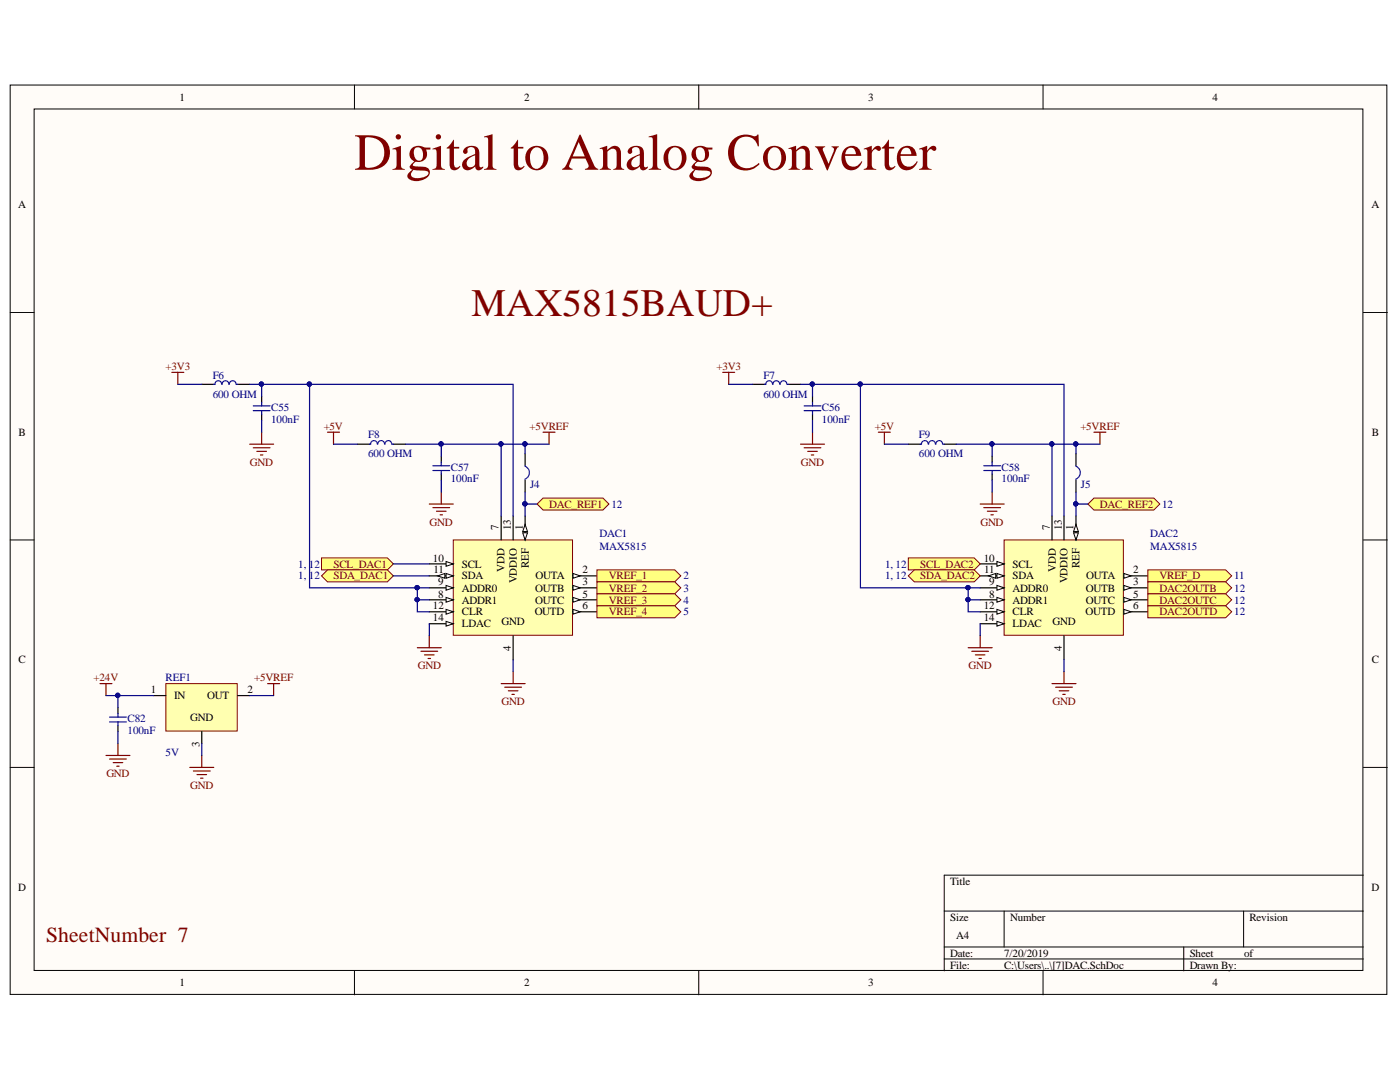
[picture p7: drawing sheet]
<svg xmlns="http://www.w3.org/2000/svg" width="279mm" height="216mm" viewBox="0 0 279 216" stroke-linecap="round" stroke-linejoin="round" font-family="sans-serif">
<defs><g id="words">
<text font-size="10.4" fill="#800000" x="70.7" y="33.9">Digital to Analog Converter</text>
<text font-size="7.8" fill="#800000" x="94.1" y="63">MAX5815BAUD+</text>
<text font-size="4.3" fill="#800000" x="9.2" y="188">SheetNumber 7</text>
<g font-size="2.2">
<text x="35.9" y="20.1">1</text>
<text x="104.6" y="20.1">2</text>
<text x="173.2" y="20.1">3</text>
<text x="242" y="20.1">4</text>
<text x="3.6" y="41.6">A</text>
<text x="273.7" y="41.6">A</text>
<text x="3.7" y="87">B</text>
<text x="273.8" y="87">B</text>
<text x="99.5" y="105.8" transform="rotate(-90 99.5 105.8)">7</text>
<text x="102" y="105.8" transform="rotate(-90 102 105.8)">13</text>
<text x="104.3" y="105.8" transform="rotate(-90 104.3 105.8)">1</text>
<text x="209.5" y="105.8" transform="rotate(-90 209.5 105.8)">7</text>
<text x="211.9" y="105.8" transform="rotate(-90 211.9 105.8)">13</text>
<text x="214.3" y="105.8" transform="rotate(-90 214.3 105.8)">1</text>
<text x="86.4" y="112.1">10</text>
<text x="92.2" y="113.2">SCL</text>
<text x="105.5" y="113.4" transform="rotate(-90 105.5 113.4)">REF</text>
<text x="196.3" y="112.1">10</text>
<text x="202.1" y="113.2">SCL</text>
<text x="215.4" y="113.4" transform="rotate(-90 215.4 113.4)">REF</text>
<text x="86.5" y="114.4">11</text>
<text x="87.4" y="119.2">8</text>
<text x="87.4" y="116.8">9</text>
<text x="92.2" y="118.1">ADDR0</text>
<text x="92.2" y="115.6">SDA</text>
<text x="100.7" y="114.1" transform="rotate(-90 100.7 114.1)">VDD</text>
<text x="103.2" y="116.4" transform="rotate(-90 103.2 116.4)">VDDIO</text>
<text x="106.8" y="118.1">OUTB</text>
<text x="106.9" y="115.6">OUTA</text>
<text x="116.3" y="114.4">2</text>
<text x="116.3" y="116.8">3</text>
<text x="116.3" y="119.2">5</text>
<text x="196.4" y="114.4">11</text>
<text x="197.4" y="119.2">8</text>
<text x="197.4" y="116.8">9</text>
<text x="202.1" y="118.1">ADDR0</text>
<text x="202.1" y="115.6">SDA</text>
<text x="210.7" y="114.1" transform="rotate(-90 210.7 114.1)">VDD</text>
<text x="213.1" y="116.4" transform="rotate(-90 213.1 116.4)">VDDIO</text>
<text x="216.7" y="118.1">OUTB</text>
<text x="216.8" y="115.6">OUTA</text>
<text x="226.2" y="114.4">2</text>
<text x="226.2" y="116.8">3</text>
<text x="226.2" y="119.2">5</text>
<text x="86.4" y="121.6">12</text>
<text x="86.4" y="124">14</text>
<text x="92.2" y="120.4">ADDR1</text>
<text x="92.2" y="122.8">CLR</text>
<text x="92.2" y="125.2">LDAC</text>
<text x="100.1" y="124.7">GND</text>
<text x="106.7" y="122.8">OUTD</text>
<text x="106.8" y="120.4">OUTC</text>
<text x="116.3" y="121.6">6</text>
<text x="196.3" y="121.6">12</text>
<text x="196.3" y="124">14</text>
<text x="202.1" y="120.4">ADDR1</text>
<text x="202.1" y="122.8">CLR</text>
<text x="202.1" y="125.2">LDAC</text>
<text x="210" y="124.7">GND</text>
<text x="216.6" y="122.8">OUTD</text>
<text x="216.7" y="120.4">OUTC</text>
<text x="226.2" y="121.6">6</text>
<text x="102" y="129.8" transform="rotate(-90 102 129.8)">4</text>
<text x="211.9" y="129.8" transform="rotate(-90 211.9 129.8)">4</text>
<text x="3.7" y="132.3">C</text>
<text x="273.8" y="132.3">C</text>
<text x="30.1" y="138.3">1</text>
<text x="34.8" y="139.5">IN</text>
<text x="38" y="143.8">GND</text>
<text x="41.3" y="139.5">OUT</text>
<text x="49.4" y="138.3">2</text>
<text x="39.8" y="149" transform="rotate(-90 39.8 149)">3</text>
<text x="3.6" y="177.7">D</text>
<text x="189.7" y="176.5">Title</text>
<text x="273.7" y="177.7">D</text>
<text x="189.7" y="183.7">Size</text>
<text x="201.6" y="183.7">Number</text>
<text x="249.3" y="183.7">Revision</text>
<text x="189.7" y="190.9">Date:</text>
<text x="190.8" y="187.3">A4</text>
<text x="200.4" y="190.9">7/20/2019</text>
<text x="237.4" y="190.9">Sheet</text>
<text x="248.3" y="190.9">of</text>
<text x="35.9" y="196.8">1</text>
<text x="104.6" y="196.8">2</text>
<text x="173.2" y="196.8">3</text>
<text x="189.7" y="193.3">File:</text>
<text x="200.4" y="193.3">C:\Users\..\[7]DAC.SchDoc</text>
<text x="237.4" y="193.3">Drawn By:</text>
<text x="242" y="196.8">4</text>
</g>
<g font-size="2.2" fill="#800000">
<text x="33.1" y="73.9">+3V3</text>
<text x="143" y="73.9">+3V3</text>
<text x="64.6" y="85.8">+5V</text>
<text x="105.7" y="85.8">+5VREF</text>
<text x="174.6" y="85.8">+5V</text>
<text x="215.6" y="85.8">+5VREF</text>
<text x="49.9" y="93">GND</text>
<text x="159.8" y="93">GND</text>
<text x="109.6" y="101.3">DAC_REF1</text>
<text x="219.5" y="101.3">DAC_REF2</text>
<text x="85.7" y="104.9">GND</text>
<text x="195.7" y="104.9">GND</text>
<text x="66.5" y="113.2">SCL_DAC1</text>
<text x="183.6" y="113.2">SCL_DAC2</text>
<text x="66.5" y="115.6">SDA_DAC1</text>
<text x="121.5" y="115.6">VREF_1</text>
<text x="121.5" y="118.1">VREF_2</text>
<text x="183.6" y="115.6">SDA_DAC2</text>
<text x="231.4" y="115.6">VREF_D</text>
<text x="231.4" y="118.1">DAC2OUTB</text>
<text x="121.5" y="120.4">VREF_3</text>
<text x="121.5" y="122.8">VREF_4</text>
<text x="231.4" y="120.4">DAC2OUTC</text>
<text x="231.4" y="122.8">DAC2OUTD</text>
<text x="18.7" y="136">+24V</text>
<text x="50.7" y="136">+5VREF</text>
<text x="83.4" y="133.5">GND</text>
<text x="193.3" y="133.5">GND</text>
<text x="100.1" y="140.7">GND</text>
<text x="210" y="140.7">GND</text>
<text x="21.2" y="155.1">GND</text>
<text x="38" y="157.4">GND</text>
</g>
<g font-size="2.2" fill="#000080">
<text x="42.4" y="75.5">F6</text>
<text x="152.4" y="75.5">F7</text>
<text x="42.4" y="79.3">600 OHM</text>
<text x="54.1" y="82">C55</text>
<text x="152.4" y="79.3">600 OHM</text>
<text x="164" y="82">C56</text>
<text x="54.1" y="84.3">100nF</text>
<text x="73.5" y="87.5">F8</text>
<text x="164" y="84.3">100nF</text>
<text x="183.4" y="87.5">F9</text>
<text x="73.5" y="91.3">600 OHM</text>
<text x="90" y="93.9">C57</text>
<text x="183.4" y="91.3">600 OHM</text>
<text x="199.9" y="93.9">C58</text>
<text x="90" y="96.3">100nF</text>
<text x="105.8" y="97.4">J4</text>
<text x="122" y="101.3">12</text>
<text x="199.9" y="96.3">100nF</text>
<text x="215.7" y="97.4">J5</text>
<text x="231.9" y="101.3">12</text>
<text x="119.6" y="107.2">DAC1</text>
<text x="229.6" y="107.2">DAC2</text>
<text x="59.5" y="113.2">1, 12</text>
<text x="119.6" y="109.7">MAX5815</text>
<text x="176.6" y="113.2">1, 12</text>
<text x="229.6" y="109.7">MAX5815</text>
<text x="59.5" y="115.6">1, 12</text>
<text x="136.4" y="115.6">2</text>
<text x="136.4" y="118.1">3</text>
<text x="176.6" y="115.6">1, 12</text>
<text x="246.3" y="115.6">11</text>
<text x="246.3" y="118.1">12</text>
<text x="136.4" y="120.4">4</text>
<text x="136.4" y="122.8">5</text>
<text x="246.3" y="120.4">12</text>
<text x="246.3" y="122.8">12</text>
<text x="33.1" y="136">REF1</text>
<text x="25.5" y="144.1">C82</text>
<text x="25.5" y="146.5">100nF</text>
<text x="33.1" y="150.8">5V</text>
</g>
</g></defs>
<g fill="#fffcf8" stroke="#000" stroke-width=".2">
<path d="M2 17h274.8v181.4h-274.8z"/>
<path d="M6.8 21.7h265.2v171.9h-265.2z"/>
</g>
<g fill="none" stroke="#000" stroke-width=".2">
<path d="M70.7 17v4.7M139.5 17v4.7M208.2 17v4.7M2 62.4h4.8M272.1 62.4h4.8M2 107.7h4.8M272.1 107.7h4.8M2 153.1h4.8M272.1 153.1h4.8M272.1 174.6h-83.7v19.1M70.7 193.7v4.8M139.5 193.7v4.8"/>
<path d="M188.4 181.8h83.7M188.4 189h83.7M188.4 191.3h83.7M200.4 181.8v7.2M208.2 193.7v4.8M236.2 189v4.7M248.2 181.8v7.2"/>
</g>
<path d="M90.5 107.7h23.8v19.1h-23.8z" fill="#ffffb0" stroke="#800000" stroke-width=".2"/>
<path d="M104.8 103v4.7" fill="none" stroke="#000" stroke-width=".24"/>
<path d="M104.3 106.3h1l-.5 1.4z" fill="#fffcf8"/>
<path d="M104.3 106.3h1l-.5 1.4z" fill="none" stroke="#000" stroke-width=".2"/>
<path d="M104.8 104.6l.5 1.5h-1z" fill="#fffcf8"/>
<path d="M104.8 104.6l.5 1.5h-1z" fill="none" stroke="#000" stroke-width=".2"/>
<path d="M114.4 114.9h4.7" fill="none" stroke="#000" stroke-width=".24"/>
<path d="M114.4 114.4l1.4 .5-1.4 .5z" fill="#fffcf8"/>
<path d="M114.4 114.4l1.4 .5-1.4 .5z" fill="none" stroke="#000" stroke-width=".2"/>
<path d="M114.4 117.3h4.7" fill="none" stroke="#000" stroke-width=".24"/>
<path d="M114.4 116.8l1.4 .5-1.4 .5z" fill="#fffcf8"/>
<path d="M114.4 116.8l1.4 .5-1.4 .5z" fill="none" stroke="#000" stroke-width=".2"/>
<path d="M114.4 119.7h4.7M102.4 126.9v4.7" fill="none" stroke="#000" stroke-width=".24"/>
<path d="M114.4 119.2l1.4 .5-1.4 .5z" fill="#fffcf8"/>
<path d="M114.4 119.2l1.4 .5-1.4 .5z" fill="none" stroke="#000" stroke-width=".2"/>
<path d="M114.4 122.1h4.7" fill="none" stroke="#000" stroke-width=".24"/>
<path d="M114.4 121.6l1.4 .5-1.4 .5z" fill="#fffcf8"/>
<path d="M114.4 121.6l1.4 .5-1.4 .5z" fill="none" stroke="#000" stroke-width=".2"/>
<path d="M85.7 119.7h4.8M100 103v4.7" fill="none" stroke="#000" stroke-width=".24"/>
<path d="M89 119.2l1.5 .5-1.5 .5z" fill="#fffcf8"/>
<path d="M89 119.2l1.5 .5-1.5 .5z" fill="none" stroke="#000" stroke-width=".2"/>
<path d="M85.7 117.3h4.8" fill="none" stroke="#000" stroke-width=".24"/>
<path d="M89 116.8l1.5 .5-1.5 .5z" fill="#fffcf8"/>
<path d="M89 116.8l1.5 .5-1.5 .5z" fill="none" stroke="#000" stroke-width=".2"/>
<path d="M85.7 112.5h4.8" fill="none" stroke="#000" stroke-width=".24"/>
<path d="M89 112l1.5 .5-1.5 .5z" fill="#fffcf8"/>
<path d="M89 112l1.5 .5-1.5 .5z" fill="none" stroke="#000" stroke-width=".2"/>
<path d="M85.7 114.9h4.8" fill="none" stroke="#000" stroke-width=".24"/>
<path d="M89 114.4l1.5 .5-1.5 .5z" fill="#fffcf8"/>
<path d="M89 114.4l1.5 .5-1.5 .5z" fill="none" stroke="#000" stroke-width=".2"/>
<path d="M87.3 114.9l1.5-.5v1z" fill="#fffcf8"/>
<path d="M87.3 114.9l1.5-.5v1z" fill="none" stroke="#000" stroke-width=".2"/>
<path d="M85.7 122.1h4.8" fill="none" stroke="#000" stroke-width=".24"/>
<path d="M89 121.6l1.5 .5-1.5 .5z" fill="#fffcf8"/>
<path d="M89 121.6l1.5 .5-1.5 .5z" fill="none" stroke="#000" stroke-width=".2"/>
<path d="M102.4 103v4.7M85.7 124.5h4.8" fill="none" stroke="#000" stroke-width=".24"/>
<path d="M89 124l1.5 .5-1.5 .4z" fill="#fffcf8"/>
<path d="M89 124l1.5 .5-1.5 .4z" fill="none" stroke="#000" stroke-width=".2"/>
<path d="M34.3 74.3h2.4M35.5 74.3v2.4M83.3 129.2h4.8M84 130h3.3M84.7 130.7h1.9M85.4 131.4h.5M85.7 126.9v2.3M100 136.4h4.8M100.7 137.1h3.4M101.5 137.8h1.9M102.2 138.6h.4M102.4 134v2.4" fill="none" stroke="#800000" stroke-width=".24"/>
<path d="M88.1 91v1.2M88.1 94.6v1.2" fill="none" stroke="#000" stroke-width=".24"/>
<path d="M86.4 92.9h3.3M86.4 93.9h3.3M88.1 92.2v.7M88.1 93.9v.7" fill="none" stroke="#0000b4" stroke-width=".24"/>
<g fill="#ffff80" stroke="#800000" stroke-width=".2">
<path d="M64.2 111.3h13.1l1.2 1.2-1.2 1.2h-13.1z" fill-rule="evenodd"/>
<path d="M64.2 114.9l1.2-1.2h11.9l1.2 1.2-1.2 1.2h-11.9z" fill-rule="evenodd"/>
<path d="M119.1 113.7h15.6l1.2 1.2-1.2 1.2h-15.6z" fill-rule="evenodd"/>
<path d="M119.1 116.1h15.6l1.2 1.2-1.2 1.2h-15.6z" fill-rule="evenodd"/>
<path d="M119.1 118.5h15.6l1.2 1.2-1.2 1.2h-15.6z" fill-rule="evenodd"/>
<path d="M119.1 120.9h15.6l1.2 1.2-1.2 1.2h-15.6z" fill-rule="evenodd"/>
<path d="M107.2 100.6l1.2-1.2h11.9l1.2 1.2-1.2 1.2h-11.9z" fill-rule="evenodd"/>
</g>
<path d="M40.3 76.7h2.4M47.4 76.7h2.4M52.2 79.1v1.2M52.2 82.7v1.2M71.3 88.6h2.4M78.5 88.6h2.4" fill="none" stroke="#000" stroke-width=".24"/>
<path d="M44.2 76.7a.67 .67 0 0 0-.6-.7 .67 .67 0 0 0-.7 .7M45.7 76.7a.67 .67 0 0 0-.7-.7 .67 .67 0 0 0-.7 .7M47.1 76.7a.67 .67 0 0 0-.7-.7 .67 .67 0 0 0-.6 .7M75.3 88.6a.67 .67 0 0 0-.7-.7 .67 .67 0 0 0-.6 .7M76.7 88.6a.67 .67 0 0 0-.6-.7 .67 .67 0 0 0-.7 .7M78.2 88.6a.67 .67 0 0 0-.7-.7 .67 .67 0 0 0-.7 .7" fill="none" stroke="#00f" stroke-width=".24"/>
<path d="M42.7 76.7h.2M47.2 76.7h.2M50.5 81.9h3.4M50.5 81h3.4M52.2 80.3v.7M52.2 81.9v.8M73.7 88.6h.3M78.3 88.6h.2" fill="none" stroke="#0000b4" stroke-width=".24"/>
<path d="M49.8 88.6h4.8M50.5 89.3h3.4M51.3 90.1h1.9M52 90.8h.5M52.2 86.2v2.4M65.4 86.2h2.4M66.6 86.2v2.4M88.1 98.2v2.4M85.7 100.6h4.8M86.4 101.3h3.3M87.1 102h1.9M87.8 102.7h.5" fill="none" stroke="#800000" stroke-width=".24"/>
<path d="M200.4 107.7h23.8v19.1h-23.8z" fill="#ffffb0" stroke="#800000" stroke-width=".2"/>
<path d="M214.7 103v4.7" fill="none" stroke="#000" stroke-width=".24"/>
<path d="M214.3 106.3h.9l-.5 1.4z" fill="#fffcf8"/>
<path d="M214.3 106.3h.9l-.5 1.4z" fill="none" stroke="#000" stroke-width=".2"/>
<path d="M214.7 104.6l.5 1.5h-.9z" fill="#fffcf8"/>
<path d="M214.7 104.6l.5 1.5h-.9z" fill="none" stroke="#000" stroke-width=".2"/>
<path d="M224.3 114.9h4.8" fill="none" stroke="#000" stroke-width=".24"/>
<path d="M224.3 114.4l1.4 .5-1.4 .5z" fill="#fffcf8"/>
<path d="M224.3 114.4l1.4 .5-1.4 .5z" fill="none" stroke="#000" stroke-width=".2"/>
<path d="M224.3 117.3h4.8" fill="none" stroke="#000" stroke-width=".24"/>
<path d="M224.3 116.8l1.4 .5-1.4 .5z" fill="#fffcf8"/>
<path d="M224.3 116.8l1.4 .5-1.4 .5z" fill="none" stroke="#000" stroke-width=".2"/>
<path d="M224.3 119.7h4.8M212.3 126.9v4.7" fill="none" stroke="#000" stroke-width=".24"/>
<path d="M224.3 119.2l1.4 .5-1.4 .5z" fill="#fffcf8"/>
<path d="M224.3 119.2l1.4 .5-1.4 .5z" fill="none" stroke="#000" stroke-width=".2"/>
<path d="M224.3 122.1h4.8" fill="none" stroke="#000" stroke-width=".24"/>
<path d="M224.3 121.6l1.4 .5-1.4 .5z" fill="#fffcf8"/>
<path d="M224.3 121.6l1.4 .5-1.4 .5z" fill="none" stroke="#000" stroke-width=".2"/>
<path d="M195.6 119.7h4.8M210 103v4.7" fill="none" stroke="#000" stroke-width=".24"/>
<path d="M199 119.2l1.4 .5-1.4 .5z" fill="#fffcf8"/>
<path d="M199 119.2l1.4 .5-1.4 .5z" fill="none" stroke="#000" stroke-width=".2"/>
<path d="M195.6 117.3h4.8" fill="none" stroke="#000" stroke-width=".24"/>
<path d="M199 116.8l1.4 .5-1.4 .5z" fill="#fffcf8"/>
<path d="M199 116.8l1.4 .5-1.4 .5z" fill="none" stroke="#000" stroke-width=".2"/>
<path d="M195.6 112.5h4.8" fill="none" stroke="#000" stroke-width=".24"/>
<path d="M199 112l1.4 .5-1.4 .5z" fill="#fffcf8"/>
<path d="M199 112l1.4 .5-1.4 .5z" fill="none" stroke="#000" stroke-width=".2"/>
<path d="M195.6 114.9h4.8" fill="none" stroke="#000" stroke-width=".24"/>
<path d="M199 114.4l1.4 .5-1.4 .5z" fill="#fffcf8"/>
<path d="M199 114.4l1.4 .5-1.4 .5z" fill="none" stroke="#000" stroke-width=".2"/>
<path d="M197.3 114.9l1.4-.5v1z" fill="#fffcf8"/>
<path d="M197.3 114.9l1.4-.5v1z" fill="none" stroke="#000" stroke-width=".2"/>
<path d="M195.6 122.1h4.8" fill="none" stroke="#000" stroke-width=".24"/>
<path d="M199 121.6l1.4 .5-1.4 .5z" fill="#fffcf8"/>
<path d="M199 121.6l1.4 .5-1.4 .5z" fill="none" stroke="#000" stroke-width=".2"/>
<path d="M212.3 103v4.7M195.6 124.5h4.8" fill="none" stroke="#000" stroke-width=".24"/>
<path d="M199 124l1.4 .5-1.4 .4z" fill="#fffcf8"/>
<path d="M199 124l1.4 .5-1.4 .4z" fill="none" stroke="#000" stroke-width=".2"/>
<path d="M144.2 74.3h2.4M145.4 74.3v2.4M193.2 129.2h4.8M193.9 130h3.4M194.7 130.7h1.9M195.4 131.4h.5M195.6 126.9v2.3M210 136.4h4.7M210.7 137.1h3.3M211.4 137.8h1.9M212.1 138.6h.5M212.3 134v2.4" fill="none" stroke="#800000" stroke-width=".24"/>
<path d="M198 91v1.2M198 94.6v1.2" fill="none" stroke="#000" stroke-width=".24"/>
<path d="M196.3 92.9h3.4M196.3 93.9h3.4M198 92.2v.7M198 93.9v.7" fill="none" stroke="#0000b4" stroke-width=".24"/>
<g fill="#ffff80" stroke="#800000" stroke-width=".2">
<path d="M181.3 111.3h13.1l1.2 1.2-1.2 1.2h-13.1z" fill-rule="evenodd"/>
<path d="M181.3 114.9l1.2-1.2h11.9l1.2 1.2-1.2 1.2h-11.9z" fill-rule="evenodd"/>
<path d="M229.1 113.7h15.5l1.2 1.2-1.2 1.2h-15.5z" fill-rule="evenodd"/>
<path d="M229.1 116.1h15.5l1.2 1.2-1.2 1.2h-15.5z" fill-rule="evenodd"/>
<path d="M229.1 118.5h15.5l1.2 1.2-1.2 1.2h-15.5z" fill-rule="evenodd"/>
<path d="M229.1 120.9h15.5l1.2 1.2-1.2 1.2h-15.5z" fill-rule="evenodd"/>
<path d="M217.1 100.6l1.2-1.2h12l1.2 1.2-1.2 1.2h-12z" fill-rule="evenodd"/>
</g>
<path d="M150.2 76.7h2.4M157.4 76.7h2.4M162.2 79.1v1.2M104.8 90.5v2.4M104.8 95.8v2.4M162.2 82.7v1.2M181.3 88.6h2.4M188.4 88.6h2.4M214.7 90.5v2.4M214.7 95.8v2.4" fill="none" stroke="#000" stroke-width=".24"/>
<path d="M154.2 76.7a.67 .67 0 0 0-.7-.7 .67 .67 0 0 0-.7 .7M155.6 76.7a.67 .67 0 0 0-.7-.7 .67 .67 0 0 0-.6 .7M157 76.7a.67 .67 0 0 0-.6-.7 .67 .67 0 0 0-.7 .7M104.8 93a1.39 1.39 0 0 1 .9 1.3 1.39 1.39 0 0 1-1 1.3M185.2 88.6a.67 .67 0 0 0-.6-.7 .67 .67 0 0 0-.7 .7M186.7 88.6a.67 .67 0 0 0-.7-.7 .67 .67 0 0 0-.7 .7M188.1 88.6a.67 .67 0 0 0-.7-.7 .67 .67 0 0 0-.6 .7M214.7 93a1.39 1.39 0 0 1 .9 1.3 1.39 1.39 0 0 1-.9 1.3" fill="none" stroke="#00f" stroke-width=".24"/>
<path d="M152.6 76.7h.2M157.1 76.7h.3M160.5 81.9h3.3M160.5 81h3.3M162.2 80.3v.7M162.2 81.9v.8M183.7 88.6h.2M188.2 88.6h.2" fill="none" stroke="#0000b4" stroke-width=".24"/>
<path d="M159.8 88.6h4.7M160.5 89.3h3.3M161.2 90.1h1.9M161.9 90.8h.5M162.2 86.2v2.4M175.3 86.2h2.4M176.5 86.2v2.4M198 98.2v2.4M195.6 100.6h4.8M196.3 101.3h3.4M197 102h2M197.8 102.7h.4" fill="none" stroke="#800000" stroke-width=".24"/>
<path d="M33.1 136.4h14.2v9.5h-14.2z" fill="#ffffb0" stroke="#800000" stroke-width=".2"/>
<path d="M30.7 138.8h2.4M47.4 138.8h2.4M23.5 141.2v1.2M23.5 144.8v1.2M40.3 146v2.4" fill="none" stroke="#000" stroke-width=".24"/>
<g fill="none" stroke="#800000" stroke-width=".24">
<path d="M108.4 86.2h2.4M109.6 86.2v2.4M218.3 86.2h2.4M219.5 86.2v2.4M20 136.4h2.3M21.1 136.4v2.4M53.4 136.4h2.4M54.6 136.4v2.4M21.1 150.7h4.8M21.9 151.5h3.3M22.6 152.2h1.9M23.3 152.9h.5"/>
<path d="M23.5 148.4v2.3M37.9 153.1h4.8M38.6 153.8h3.3M39.3 154.6h1.9M40 155.3h.5M40.3 150.7v2.4"/>
</g>
<path d="M21.9 144.1h3.3M21.9 143.1h3.3M23.5 142.4v.7M23.5 144.1v.7" fill="none" stroke="#0000b4" stroke-width=".24"/>
<g fill="none" stroke="#000080" stroke-width=".24">
<path d="M35.5 76.7h4.8M49.8 76.7h52.6v26.3M52.2 76.7v2.4M61.8 76.7v40.6h21.5M145.4 76.7h4.8M159.8 76.7h52.5v26.3M162.2 76.7v2.4M171.7 76.7v40.6h21.5M52.2 83.9v2.3M66.6 88.6h4.7M80.9 88.6h7.2v2.4M88.1 88.6h11.9v14.4"/>
<path d="M88.1 95.8v2.4M100 88.6h4.8v1.9M104.8 88.6h4.8M104.8 98.2v2.4M162.2 83.9v2.3M176.5 88.6h4.8M190.8 88.6h7.2v2.4M198 88.6h12v14.4M198 95.8v2.4M210 88.6h4.7v1.9M214.7 88.6h4.8M214.7 98.2v2.4"/>
<path d="M78.5 112.5h7.2M78.5 114.9h7.2M83.3 119.7v2.4h2.4M85.7 117.3h-2.4v2.4h2.4M107.2 100.6h-2.4v2.4M193.2 119.7v2.4h2.4M195.6 117.3h-2.4v2.4h2.4M217.1 100.6h-2.4v2.4M21.1 138.8h2.4M30.7 138.8h-7.2v2.4M49.8 138.8h4.8M85.7 124.5v2.4"/>
<path d="M102.4 131.6v2.4M195.6 124.5v2.4M212.3 131.6v2.4M23.5 146v2.4M40.3 148.4v2.3"/>
</g>
<g fill="#000080" stroke="#000080" stroke-width=".2">
<circle cx="83.2" cy="117.2" r=".43"/>
<circle cx="83.2" cy="119.6" r=".43"/>
<circle cx="88" cy="88.6" r=".43"/>
<circle cx="100" cy="88.6" r=".43"/>
<circle cx="52.2" cy="76.6" r=".43"/>
<circle cx="61.7" cy="76.6" r=".43"/>
<circle cx="193.2" cy="117.2" r=".43"/>
<circle cx="193.2" cy="119.6" r=".43"/>
<circle cx="198" cy="88.6" r=".43"/>
<circle cx="209.9" cy="88.6" r=".43"/>
<circle cx="162.1" cy="76.6" r=".43"/>
<circle cx="171.7" cy="76.6" r=".43"/>
<circle cx="104.7" cy="100.5" r=".43"/>
<circle cx="214.7" cy="100.5" r=".43"/>
<circle cx="23.5" cy="138.7" r=".43"/>
<circle cx="104.7" cy="88.6" r=".43"/>
<circle cx="214.7" cy="88.6" r=".43"/>
</g>
<use href="#words"/>
</svg>
